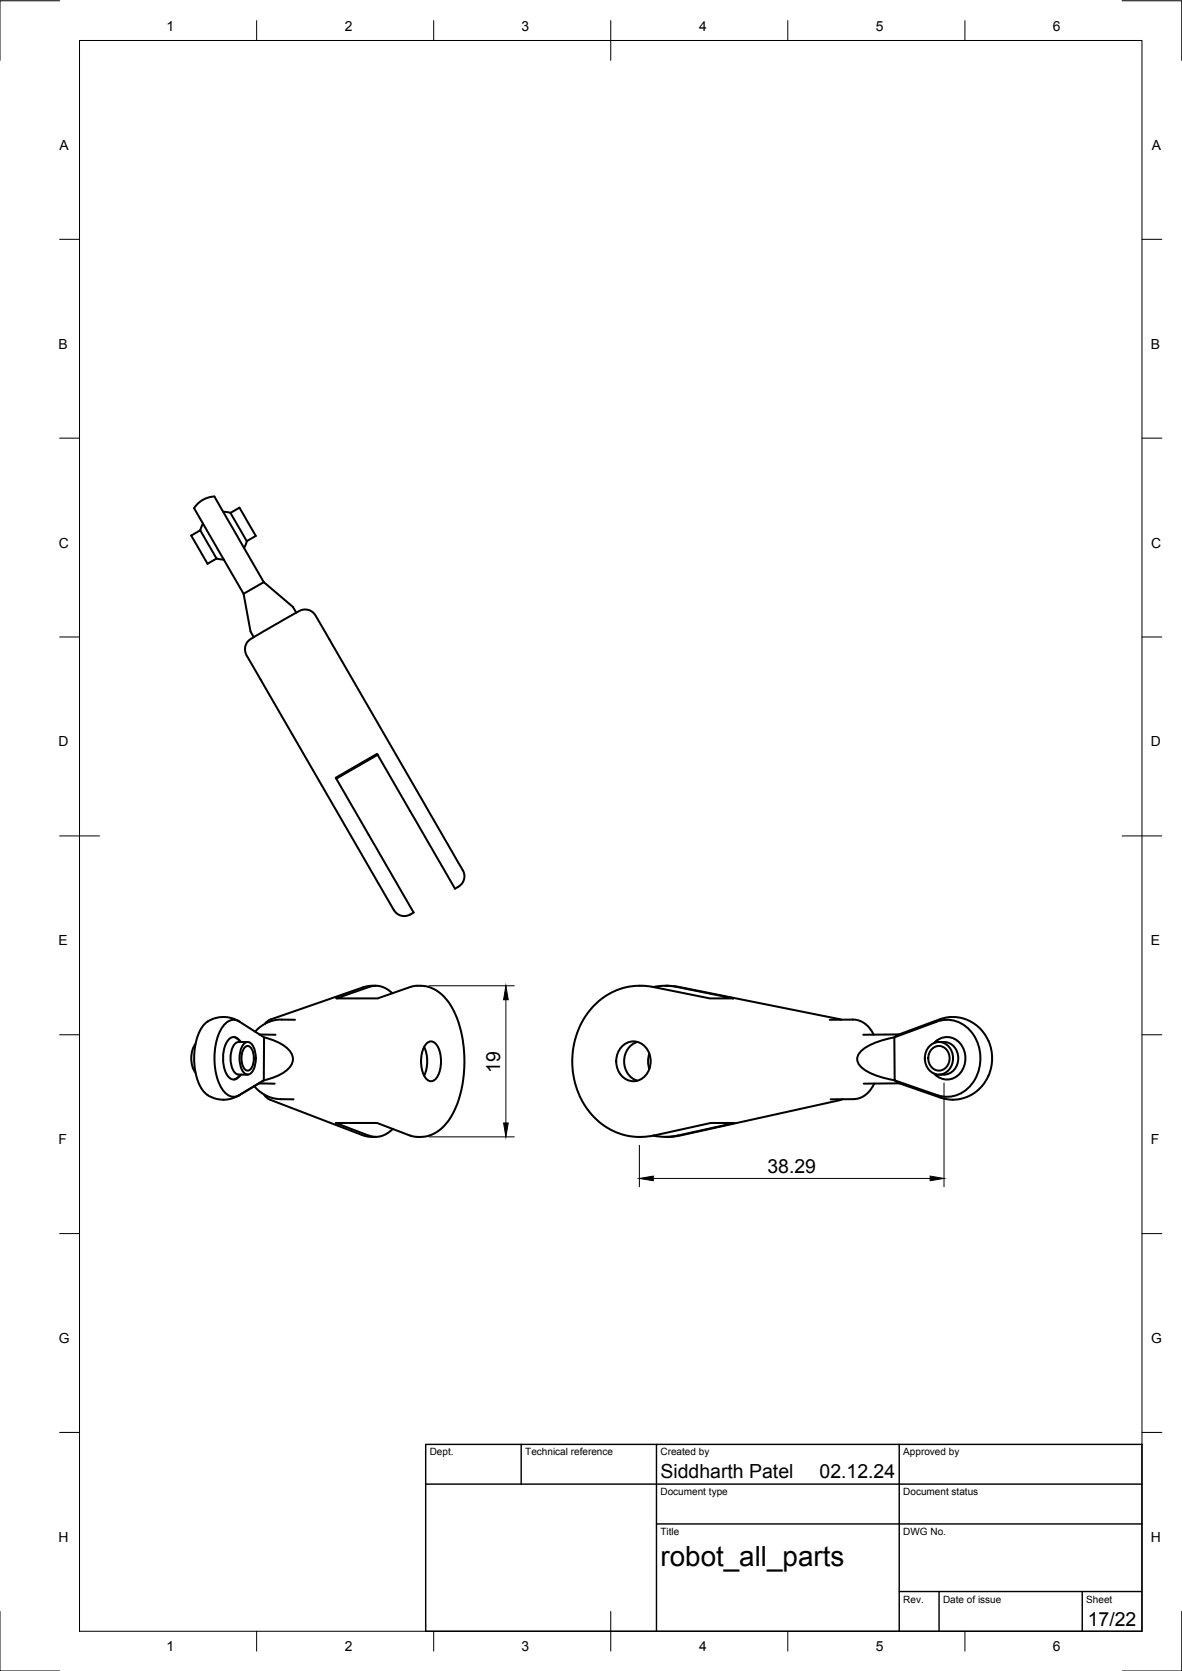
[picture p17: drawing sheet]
<svg xmlns="http://www.w3.org/2000/svg" width="297mm" height="420mm" viewBox="0 0 297 420" stroke-linecap="round" stroke-linejoin="round" font-family="sans-serif">
<defs><g id="words">
<text font-size="7" x="166" y="393.7">robot_all_parts</text>
<g font-size="4.9">
<text x="125.7" y="269.7" transform="rotate(-90 125.7 269.7)">19</text>
<text x="192.8" y="294.9">38.29</text>
<text x="166" y="371.7">Siddharth Patel</text>
<text x="206" y="371.7">02.12.24</text>
<text x="273.4" y="408.8">17/22</text>
</g>
<g font-size="3.5">
<text x="41.9" y="7.7">1</text>
<text x="86.6" y="7.7">2</text>
<text x="131.1" y="7.7">3</text>
<text x="175.7" y="7.7">4</text>
<text x="220.1" y="7.7">5</text>
<text x="264.6" y="7.7">6</text>
<text x="15" y="37.7">A</text>
<text x="289.5" y="37.7">A</text>
<text x="14.7" y="87.7">B</text>
<text x="289.2" y="87.7">B</text>
<text x="14.8" y="137.7">C</text>
<text x="289.3" y="137.7">C</text>
<text x="14.7" y="187.7">D</text>
<text x="289.2" y="187.7">D</text>
<text x="14.7" y="237.7">E</text>
<text x="289.2" y="237.7">E</text>
<text x="14.7" y="287.7">F</text>
<text x="289.2" y="287.7">F</text>
<text x="14.8" y="337.7">G</text>
<text x="289.3" y="337.7">G</text>
<text x="14.7" y="387.7">H</text>
<text x="289.2" y="387.7">H</text>
<text x="41.9" y="415.2">1</text>
<text x="86.6" y="415.2">2</text>
<text x="131.1" y="415.2">3</text>
<text x="175.7" y="415.2">4</text>
<text x="220.1" y="415.2">5</text>
<text x="264.6" y="415.2">6</text>
</g>
<g font-size="2.5">
<text x="108" y="366">Dept.</text>
<text x="132" y="366">Technical reference</text>
<text x="166" y="366">Created by</text>
<text x="227" y="366">Approved by</text>
<text x="166" y="376">Document type</text>
<text x="227" y="376">Document status</text>
<text x="166" y="386">Title</text>
<text x="227" y="386">DWG No.</text>
<text x="227" y="403">Rev.</text>
<text x="237" y="403">Date of issue</text>
<text x="273" y="403">Sheet</text>
</g>
</g></defs>
<!-- layer: Visible -->
<g fill="none" stroke="#000" stroke-width=".51">
<path d="M48 134.7l2.3-1.3 4.1 7-2.2 1.4zM51 131.6l-.7 1.7M56.1 128.7l1.8 .3M57.9 129l4.1 7.1M57.9 129l2.3-1.3 1.5 2.5 2.6 4.5-2.3 1.4M62 136.1l-.7 1.7M54.4 140.4l1.9 .3M61.2 149.3l1.8 9.5 .8 1.4M66.3 146.4l-12.4-21.5a6.1 6.1 0 0 0-5.1 2.9l12.4 21.5M66.3 146.4l7.3 6.2 .8 1.5M66.3 146.4l-5.1 2.9M94.9 189.8l-10.4 6"/>
<path d="M115.2 222.9l-.9 .6-19.5-34-10.4 6.1 19.5 33.8a3.2 3.2 0 0 1-4.9-.6M115.2 222.9a3.3 3.3 0 0 0 .6-4.9l-36.5-63.3a3.5 3.5 0 0 0-5.3-.4l-9 5.2a5.9 5.9 0 0 0-3.3 3l-.1 .9 .4 1.4 37 64.1M52.2 256.9a7.5 7.5 0 0 1 8 0M52.2 256.9a9.5 9.5 0 0 0-3.3 6.7 15.3 15.3 0 0 0 2.2 10.7l1.1 1M74.1 256.4h-3.3a8.6 8.6 0 0 0-6.7 3M92.8 248.1l-8.3 2.9h10.4l8.3-2.9a8.6 8.6 0 0 1 9.8 4.2 29.2 29.2 0 0 1 3.3 19.7 19.6 19.6 0 0 1-5.6 12 8.1 8.1 0 0 1-7.6 1.5l-8.3-3.1h-10.4l8.2 3.1a5.6 5.6 0 0 0 6.1-1.7M92.8 248.1a5.5 5.5 0 0 1 5.8 1.7M94.4 247.9h-1.4l-1.8 .4-23.2 8-.9 .6-.5 .5M164.2 248.2a14.4 14.4 0 0 1 5.8-.1l14.4 2.9h-6l-14.4-2.9a16.6 16.6 0 0 0-18.6 10.8 20.3 20.3 0 0 0 7.1 24.6 15.9 15.9 0 0 0 11.8 2M167.2 247.9l3.4 .3 40.8 8.2M208.5 256.4h5.8a5.9 5.9 0 0 1 5.3 3.8M49.1 262.5a6.6 6.6 0 0 0 0 7.2"/>
<path d="M58.9 260.8l1.7 1.2M60 262h2.2M60 270.2h2.2M60 262a3.1 3.1 0 0 0-2 3.2 5.4 5.4 0 0 0 1.5 4.9l.5 .1M60.2 261.7a1.73 1.73 0 0 0-1.6-.9 1.73 1.73 0 0 0-1.5 1.1 8.8 8.8 0 0 0 .4 8.9 1.64 1.64 0 0 0 2.7-.3M60.6 270.2l-1.7 1.2M61.3 262.4a1.29 1.29 0 0 1 2.2 .5 6.7 6.7 0 0 1-.4 6.9 1.29 1.29 0 0 1-2.1-.5 6.7 6.7 0 0 1 .3-6.9zM61.6 263.3a1.15 1.15 0 0 1 1.2-.2 1.15 1.15 0 0 1 .7 1.1 4.6 4.6 0 0 1-.9 4.9 1.56 1.56 0 0 1-1.8-1.6l-.1-2.1 .3-1.2zM63.9 273.1a8.7 8.7 0 0 0 6.6 3.3h3.3M65 272.4l4 .1M65.2 260.1l4 .1M66.3 271.7l.1-10.9-6.1-3.8a2.96 2.96 0 0 0-4.4 1.3 16.2 16.2 0 0 0 .3 16 2.92 2.92 0 0 0 3.8 1.1"/>
<path d="M66.3 271.7l-6.3 3.8a7.4 7.4 0 0 1-7.8-.1M66.3 271.6l-.1 .1M66.3 275.2l.9 .9 .7 .4 23.1 8.9 1.3 .4 2.1 .1M66.4 260.8a10.4 10.4 0 0 1 6.9 4.2 3.4 3.4 0 0 1-1.7 4.4l-2.8 1.5-2.5 .7M106.6 263.2a8.8 8.8 0 0 1 0 7.3M107.3 262.2a1.74 1.74 0 0 1 2.8 1.1 8 8 0 0 1-.8 8.2 1.74 1.74 0 0 1-2.8-1.1 8 8 0 0 1 .8-8.2zM156.4 263a4.2 4.2 0 0 1 4.5-.8 4.2 4.2 0 0 1 2.5 3.8 4.7 4.7 0 0 1-5 5.8 5.3 5.3 0 0 1-2-8.8zM160.2 262a5.2 5.2 0 0 0-3.4 4.9 5.2 5.2 0 0 0 3.4 4.8M163.2 264.9l-.3 2 .3 1.9M211.7 276.4l-40.8 9.1-3.7 .4M219.7 272.5a6.1 6.1 0 0 1-5.2 3.9h-5.8M224.7 260.8l10.5-3.8a8.2 8.2 0 0 1 10.8 6.1 10 10 0 0 1-5.5 12.3 7.4 7.4 0 0 1-4.8 0l-10.9-3.7z"/>
<path d="M224.8 260.8a16.1 16.1 0 0 0-8.6 3.7 2.59 2.59 0 0 0 .6 4.1l1.6 1.1 2.2 .9 4.3 1M225.7 260.2l-1 .6M225.7 260.2l10.4-3.9a10.1 10.1 0 0 1 10.5 2.7 10.1 10.1 0 0 1 2.1 10.6 9.8 9.8 0 0 1-12.4 6.4l-10.5-3.7-1-.7M225.9 260.1l-9 .1M226 272.4l-8.9 .1M233.4 263.2a3.4 3.4 0 0 1 3.7-1 3.4 3.4 0 0 1 2.3 3.1 3.8 3.8 0 0 1-4.8 4.6 4.4 4.4 0 0 1-1.2-6.7zM234.3 263.7a2.67 2.67 0 0 1 3-.3 2.67 2.67 0 0 1 1.3 2.7 2.71 2.71 0 0 1-2.6 3.1 2.71 2.71 0 0 1-2.7-3.1 3.3 3.3 0 0 1 1-2.4zM234.8 262.2a4.4 4.4 0 0 1 4.7-1.2 4.4 4.4 0 0 1 3 3.8 5.2 5.2 0 0 1-4.8 6.6 4.3 4.3 0 0 1-2.9-1.4M234.9 270l.6 .6M235.5 261.6l-.6 .6M235.9 262h1.4M235.9 270.2h1.4"/>
<path d="M236.4 276h.1M237.3 262a4.2 4.2 0 0 1 3.4 3.1 4.2 4.2 0 0 1-1.4 4.4l-1.3 .6-.7 .1M164.2 285.5a14.7 14.7 0 0 0 6.1 0l14.3-3.1h-6l-14.3 3.1"/>
</g>
<!-- layer: BORDER -->
<g fill="none" stroke="#000" stroke-width=".25">
<path d="M15 .2h-15v15M20 10.2h267v400h-267zM64.5 5.2v5M109 5.2v5M153.5 5.2v10M198 5.2v5M242.5 5.2v5M282 .2h15v15M15 60.2h5M287 60.2h5M15 110.2h5M287 110.2h5"/>
<path d="M15 160.2h5M287 160.2h5M15 210.2h10M282 210.2h10M15 260.2h5M287 260.2h5M15 310.2h5M287 310.2h5M15 360.2h5M287 360.2h5M0 405.2v15h15M64.5 410.2v5"/>
<path d="M109 410.2v5M153.5 405.2v10M198 410.2v5M242.5 410.2v5M297 405.2v15h-15"/>
</g>
<!-- layer: TITLEBLOCK -->
<path d="M107 363.2h180v47h-180zM107 373.2h180M131 363.2v10M165 363.2v47M226 363.2v47M165 383.2h122M226 400.2h61M236 400.2v10M272 400.2v10" fill="none" stroke="#000" stroke-width=".36"/>
<!-- layer: FD_Dimensions -->
<path d="M107.8 247.9h21.4M127.1 251.4v31M237.2 272.3v26.1M107.8 285.9h21.4M160.7 288v10.4M164.2 296.3h69.5" fill="none" stroke="#000" stroke-width=".25"/>
<path d="M127.1 247.9l.6 3.5h-1.1zM126.6 282.4h1.1l-.6 3.5zM160.7 296.3l3.5-.6v1.2zM233.7 295.7l3.5 .6-3.5 .6z" fill="#000" stroke="#000" stroke-width=".25"/>
<use href="#words"/>
</svg>
